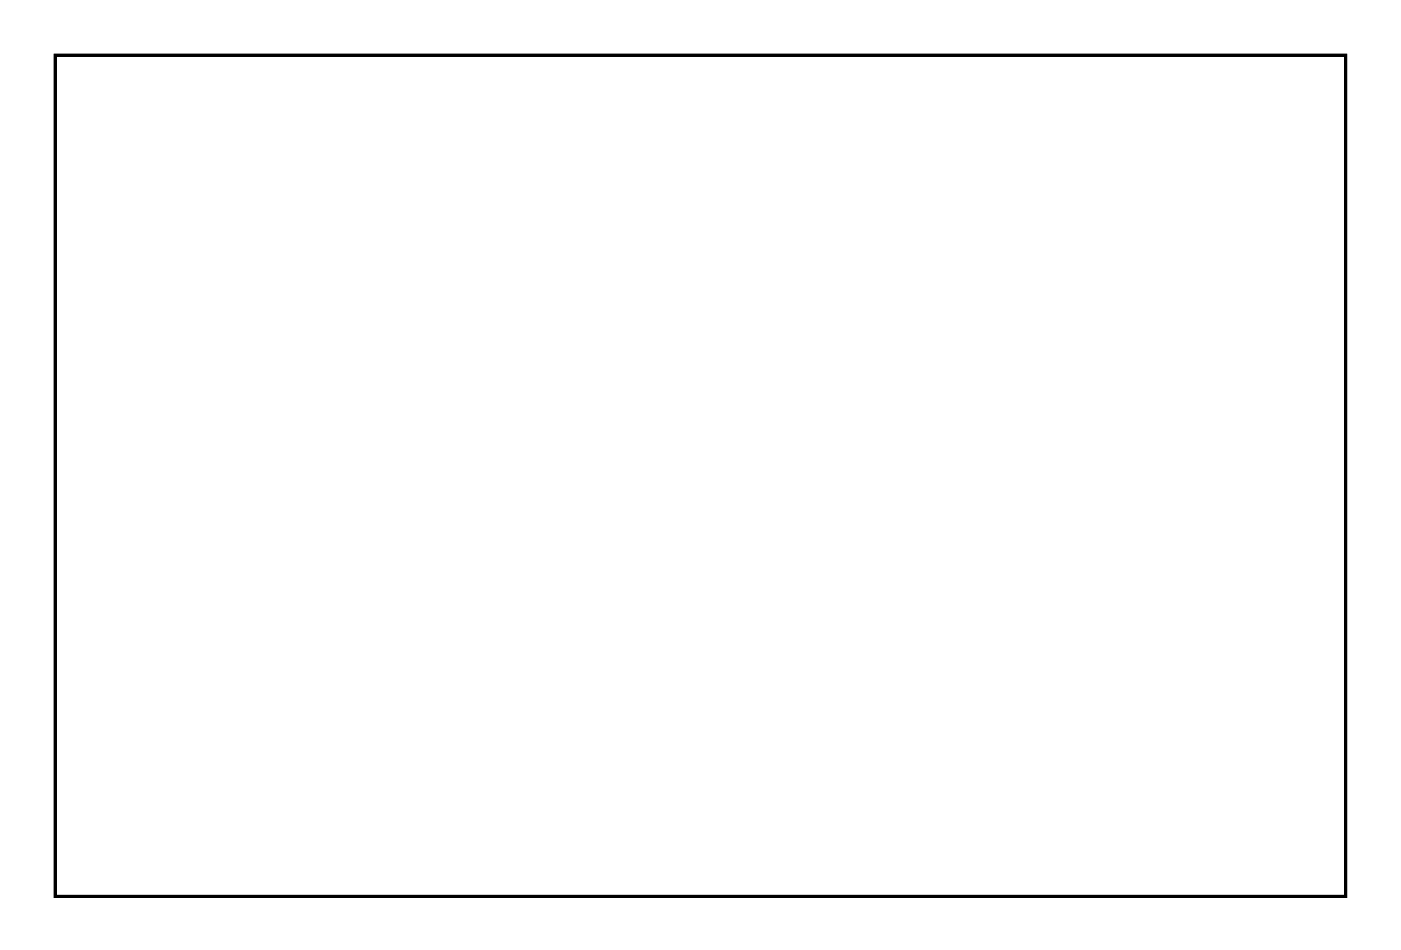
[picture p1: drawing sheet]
<svg xmlns="http://www.w3.org/2000/svg" width="92mm" height="62mm" viewBox="0 0 92 62" stroke-linecap="round" stroke-linejoin="round" font-family="sans-serif">
<path d="M3.6 3.6h84.8v55.3h-84.8z" fill="none" stroke="#000" stroke-width=".2"/>
<path d="M3.6 3.6h84.8v55.3h-84.8zM3.6 3.6v55.3h84.8v-55.3z" fill="#000"/>
<circle cx="48.5" cy="23.8" r=".7" fill="#fff"/>
<circle cx="48.5" cy="23.8" r=".7" fill="none" stroke="#fff" stroke-width=".76" stroke-linecap="butt"/>
<circle cx="48.5" cy="31.5" r=".7" fill="#fff"/>
<circle cx="48.5" cy="31.5" r=".7" fill="none" stroke="#fff" stroke-width=".76" stroke-linecap="butt"/>
<circle cx="13" cy="44.3" r=".7" fill="#fff"/>
<circle cx="13" cy="44.3" r=".7" fill="none" stroke="#fff" stroke-width=".76" stroke-linecap="butt"/>
<circle cx="17.7" cy="44.3" r=".7" fill="#fff"/>
<circle cx="17.7" cy="44.3" r=".7" fill="none" stroke="#fff" stroke-width=".76" stroke-linecap="butt"/>
<circle cx="47" cy="52.6" r=".7" fill="#fff"/>
<circle cx="47" cy="52.6" r=".7" fill="none" stroke="#fff" stroke-width=".76" stroke-linecap="butt"/>
<circle cx="47" cy="39.1" r=".7" fill="#fff"/>
<circle cx="47" cy="39.1" r=".7" fill="none" stroke="#fff" stroke-width=".76" stroke-linecap="butt"/>
<circle cx="46.7" cy="36.6" r=".7" fill="#fff"/>
<circle cx="46.7" cy="36.6" r=".7" fill="none" stroke="#fff" stroke-width=".76" stroke-linecap="butt"/>
<circle cx="46.7" cy="28.1" r=".7" fill="#fff"/>
<circle cx="46.7" cy="28.1" r=".7" fill="none" stroke="#fff" stroke-width=".76" stroke-linecap="butt"/>
<circle cx="52.7" cy="28.1" r=".7" fill="#fff"/>
<circle cx="52.7" cy="28.1" r=".7" fill="none" stroke="#fff" stroke-width=".76" stroke-linecap="butt"/>
<circle cx="60.3" cy="28.1" r=".7" fill="#fff"/>
<circle cx="60.3" cy="28.1" r=".7" fill="none" stroke="#fff" stroke-width=".76" stroke-linecap="butt"/>
<circle cx="42" cy="37.3" r=".7" fill="#fff"/>
<circle cx="42" cy="37.3" r=".7" fill="none" stroke="#fff" stroke-width=".76" stroke-linecap="butt"/>
<circle cx="42" cy="31.6" r=".7" fill="#fff"/>
<circle cx="42" cy="31.6" r=".7" fill="none" stroke="#fff" stroke-width=".76" stroke-linecap="butt"/>
<circle cx="75" cy="40.8" r=".7" fill="#fff"/>
<circle cx="75" cy="40.8" r=".7" fill="none" stroke="#fff" stroke-width=".76" stroke-linecap="butt"/>
<circle cx="81.7" cy="40.8" r=".7" fill="#fff"/>
<circle cx="81.7" cy="40.8" r=".7" fill="none" stroke="#fff" stroke-width=".76" stroke-linecap="butt"/>
<circle cx="74.7" cy="36.6" r=".7" fill="#fff"/>
<circle cx="74.7" cy="36.6" r=".7" fill="none" stroke="#fff" stroke-width=".76" stroke-linecap="butt"/>
<circle cx="79.5" cy="36.6" r=".7" fill="#fff"/>
<circle cx="79.5" cy="36.6" r=".7" fill="none" stroke="#fff" stroke-width=".76" stroke-linecap="butt"/>
<circle cx="79" cy="26.6" r=".7" fill="#fff"/>
<circle cx="79" cy="26.6" r=".7" fill="none" stroke="#fff" stroke-width=".76" stroke-linecap="butt"/>
<circle cx="83.5" cy="26.6" r=".7" fill="#fff"/>
<circle cx="83.5" cy="26.6" r=".7" fill="none" stroke="#fff" stroke-width=".76" stroke-linecap="butt"/>
<circle cx="77.2" cy="31.1" r=".7" fill="#fff"/>
<circle cx="77.2" cy="31.1" r=".7" fill="none" stroke="#fff" stroke-width=".76" stroke-linecap="butt"/>
<circle cx="84" cy="31.1" r=".7" fill="#fff"/>
<circle cx="84" cy="31.1" r=".7" fill="none" stroke="#fff" stroke-width=".76" stroke-linecap="butt"/>
<circle cx="73.2" cy="26.3" r=".7" fill="#fff"/>
<circle cx="73.2" cy="26.3" r=".7" fill="none" stroke="#fff" stroke-width=".76" stroke-linecap="butt"/>
<circle cx="73.2" cy="20.3" r=".7" fill="#fff"/>
<circle cx="73.2" cy="20.3" r=".7" fill="none" stroke="#fff" stroke-width=".76" stroke-linecap="butt"/>
<path d="M55.2 30.6h1.4v1.4h-1.4z" fill="#fff"/>
<path d="M55.2 30.6h1.4v1.4h-1.4z" fill="none" stroke="#fff" stroke-width=".76" stroke-linecap="butt"/>
<circle cx="55.9" cy="31.3" r=".7" fill="#fff"/>
<circle cx="55.9" cy="31.3" r=".7" fill="none" stroke="#fff" stroke-width=".76" stroke-linecap="butt"/>
<circle cx="63.5" cy="31.3" r=".7" fill="#fff"/>
<circle cx="63.5" cy="31.3" r=".7" fill="none" stroke="#fff" stroke-width=".76" stroke-linecap="butt"/>
<circle cx="55.9" cy="33.8" r=".7" fill="#fff"/>
<circle cx="55.9" cy="33.8" r=".7" fill="none" stroke="#fff" stroke-width=".76" stroke-linecap="butt"/>
<circle cx="63.5" cy="33.8" r=".7" fill="#fff"/>
<circle cx="63.5" cy="33.8" r=".7" fill="none" stroke="#fff" stroke-width=".76" stroke-linecap="butt"/>
<circle cx="55.9" cy="36.3" r=".7" fill="#fff"/>
<circle cx="55.9" cy="36.3" r=".7" fill="none" stroke="#fff" stroke-width=".76" stroke-linecap="butt"/>
<circle cx="63.5" cy="36.3" r=".7" fill="#fff"/>
<circle cx="63.5" cy="36.3" r=".7" fill="none" stroke="#fff" stroke-width=".76" stroke-linecap="butt"/>
<circle cx="55.9" cy="38.9" r=".7" fill="#fff"/>
<circle cx="55.9" cy="38.9" r=".7" fill="none" stroke="#fff" stroke-width=".76" stroke-linecap="butt"/>
<circle cx="63.5" cy="38.9" r=".7" fill="#fff"/>
<circle cx="63.5" cy="38.9" r=".7" fill="none" stroke="#fff" stroke-width=".76" stroke-linecap="butt"/>
<circle cx="55.9" cy="41.4" r=".7" fill="#fff"/>
<circle cx="55.9" cy="41.4" r=".7" fill="none" stroke="#fff" stroke-width=".76" stroke-linecap="butt"/>
<circle cx="63.5" cy="41.4" r=".7" fill="#fff"/>
<circle cx="63.5" cy="41.4" r=".7" fill="none" stroke="#fff" stroke-width=".76" stroke-linecap="butt"/>
<circle cx="55.9" cy="44" r=".7" fill="#fff"/>
<circle cx="55.9" cy="44" r=".7" fill="none" stroke="#fff" stroke-width=".76" stroke-linecap="butt"/>
<circle cx="63.5" cy="44" r=".7" fill="#fff"/>
<circle cx="63.5" cy="44" r=".7" fill="none" stroke="#fff" stroke-width=".76" stroke-linecap="butt"/>
<circle cx="55.9" cy="46.5" r=".7" fill="#fff"/>
<circle cx="55.9" cy="46.5" r=".7" fill="none" stroke="#fff" stroke-width=".76" stroke-linecap="butt"/>
<circle cx="63.5" cy="46.5" r=".7" fill="#fff"/>
<circle cx="63.5" cy="46.5" r=".7" fill="none" stroke="#fff" stroke-width=".76" stroke-linecap="butt"/>
<circle cx="31.2" cy="15.8" r=".7" fill="#fff"/>
<circle cx="31.2" cy="15.8" r=".7" fill="none" stroke="#fff" stroke-width=".76" stroke-linecap="butt"/>
<circle cx="39.2" cy="15.8" r=".7" fill="#fff"/>
<circle cx="39.2" cy="15.8" r=".7" fill="none" stroke="#fff" stroke-width=".76" stroke-linecap="butt"/>
<circle cx="29.2" cy="14.8" r=".7" fill="#fff"/>
<circle cx="29.2" cy="14.8" r=".7" fill="none" stroke="#fff" stroke-width=".76" stroke-linecap="butt"/>
<circle cx="29.2" cy="9.6" r=".7" fill="#fff"/>
<circle cx="29.2" cy="9.6" r=".7" fill="none" stroke="#fff" stroke-width=".76" stroke-linecap="butt"/>
<circle cx="63" cy="26.8" r=".7" fill="#fff"/>
<circle cx="63" cy="26.8" r=".7" fill="none" stroke="#fff" stroke-width=".76" stroke-linecap="butt"/>
<circle cx="63" cy="18.3" r=".7" fill="#fff"/>
<circle cx="63" cy="18.3" r=".7" fill="none" stroke="#fff" stroke-width=".76" stroke-linecap="butt"/>
<circle cx="65" cy="24.1" r=".7" fill="#fff"/>
<circle cx="65" cy="24.1" r=".7" fill="none" stroke="#fff" stroke-width=".76" stroke-linecap="butt"/>
<circle cx="65" cy="16" r=".7" fill="#fff"/>
<circle cx="65" cy="16" r=".7" fill="none" stroke="#fff" stroke-width=".76" stroke-linecap="butt"/>
<circle cx="76.5" cy="28.6" r=".7" fill="#fff"/>
<circle cx="76.5" cy="28.6" r=".7" fill="none" stroke="#fff" stroke-width=".76" stroke-linecap="butt"/>
<circle cx="76.5" cy="20.6" r=".7" fill="#fff"/>
<circle cx="76.5" cy="20.6" r=".7" fill="none" stroke="#fff" stroke-width=".76" stroke-linecap="butt"/>
<circle cx="67.2" cy="16.3" r=".69" fill="#fff"/>
<circle cx="67.2" cy="16.3" r=".69" fill="none" stroke="#fff" stroke-width=".74" stroke-linecap="butt"/>
<circle cx="67.2" cy="8.7" r=".69" fill="#fff"/>
<circle cx="67.2" cy="8.7" r=".69" fill="none" stroke="#fff" stroke-width=".74" stroke-linecap="butt"/>
<circle cx="15" cy="12.8" r=".74" fill="#fff"/>
<circle cx="15" cy="12.8" r=".74" fill="none" stroke="#fff" stroke-width=".76" stroke-linecap="butt"/>
<circle cx="17.5" cy="12.8" r=".74" fill="#fff"/>
<circle cx="17.5" cy="12.8" r=".74" fill="none" stroke="#fff" stroke-width=".76" stroke-linecap="butt"/>
<circle cx="20.5" cy="50.6" r=".64" fill="#fff"/>
<circle cx="20.5" cy="50.6" r=".64" fill="none" stroke="#fff" stroke-width=".76" stroke-linecap="butt"/>
<circle cx="20.5" cy="53.1" r=".64" fill="#fff"/>
<circle cx="20.5" cy="53.1" r=".64" fill="none" stroke="#fff" stroke-width=".76" stroke-linecap="butt"/>
<path d="M14.3 51.9h1.4v1.4h-1.4z" fill="#fff"/>
<path d="M14.3 51.9h1.4v1.4h-1.4z" fill="none" stroke="#fff" stroke-width=".76" stroke-linecap="butt"/>
<circle cx="15" cy="52.6" r=".7" fill="#fff"/>
<circle cx="15" cy="52.6" r=".7" fill="none" stroke="#fff" stroke-width=".76" stroke-linecap="butt"/>
<circle cx="15" cy="55.1" r=".7" fill="#fff"/>
<circle cx="15" cy="55.1" r=".7" fill="none" stroke="#fff" stroke-width=".76" stroke-linecap="butt"/>
<circle cx="59.5" cy="24.8" r=".64" fill="#fff"/>
<circle cx="59.5" cy="24.8" r=".64" fill="none" stroke="#fff" stroke-width=".76" stroke-linecap="butt"/>
<circle cx="54.4" cy="24.8" r=".64" fill="#fff"/>
<circle cx="54.4" cy="24.8" r=".64" fill="none" stroke="#fff" stroke-width=".76" stroke-linecap="butt"/>
<circle cx="33.7" cy="17.3" r=".7" fill="#fff"/>
<circle cx="33.7" cy="17.3" r=".7" fill="none" stroke="#fff" stroke-width=".76" stroke-linecap="butt"/>
<circle cx="33.7" cy="25" r=".7" fill="#fff"/>
<circle cx="33.7" cy="25" r=".7" fill="none" stroke="#fff" stroke-width=".76" stroke-linecap="butt"/>
<circle cx="30.7" cy="19.8" r=".7" fill="#fff"/>
<circle cx="30.7" cy="19.8" r=".7" fill="none" stroke="#fff" stroke-width=".76" stroke-linecap="butt"/>
<circle cx="30.7" cy="22.4" r=".7" fill="#fff"/>
<circle cx="30.7" cy="22.4" r=".7" fill="none" stroke="#fff" stroke-width=".76" stroke-linecap="butt"/>
<circle cx="25.2" cy="55.2" r=".67" fill="#fff"/>
<circle cx="25.2" cy="55.2" r=".67" fill="none" stroke="#fff" stroke-width=".69" stroke-linecap="butt"/>
<path d="M24.5 54.5h1.4v1.3h-1.4z" fill="#fff"/>
<path d="M24.5 54.5h1.4v1.3h-1.4z" fill="none" stroke="#fff" stroke-width=".69" stroke-linecap="butt"/>
<circle cx="25.2" cy="52.6" r=".67" fill="#fff"/>
<circle cx="25.2" cy="52.6" r=".67" fill="none" stroke="#fff" stroke-width=".69" stroke-linecap="butt"/>
<circle cx="25.2" cy="50.1" r=".67" fill="#fff"/>
<circle cx="25.2" cy="50.1" r=".67" fill="none" stroke="#fff" stroke-width=".69" stroke-linecap="butt"/>
<circle cx="25.2" cy="47.5" r=".67" fill="#fff"/>
<circle cx="25.2" cy="47.5" r=".67" fill="none" stroke="#fff" stroke-width=".69" stroke-linecap="butt"/>
<circle cx="25.2" cy="45" r=".67" fill="#fff"/>
<circle cx="25.2" cy="45" r=".67" fill="none" stroke="#fff" stroke-width=".69" stroke-linecap="butt"/>
<circle cx="25.2" cy="42.5" r=".67" fill="#fff"/>
<circle cx="25.2" cy="42.5" r=".67" fill="none" stroke="#fff" stroke-width=".69" stroke-linecap="butt"/>
<circle cx="25.2" cy="39.9" r=".67" fill="#fff"/>
<circle cx="25.2" cy="39.9" r=".67" fill="none" stroke="#fff" stroke-width=".69" stroke-linecap="butt"/>
<circle cx="25.2" cy="37.4" r=".67" fill="#fff"/>
<circle cx="25.2" cy="37.4" r=".67" fill="none" stroke="#fff" stroke-width=".69" stroke-linecap="butt"/>
<circle cx="25.2" cy="34.8" r=".67" fill="#fff"/>
<circle cx="25.2" cy="34.8" r=".67" fill="none" stroke="#fff" stroke-width=".69" stroke-linecap="butt"/>
<circle cx="25.2" cy="32.3" r=".67" fill="#fff"/>
<circle cx="25.2" cy="32.3" r=".67" fill="none" stroke="#fff" stroke-width=".69" stroke-linecap="butt"/>
<circle cx="25.2" cy="29.8" r=".67" fill="#fff"/>
<circle cx="25.2" cy="29.8" r=".67" fill="none" stroke="#fff" stroke-width=".69" stroke-linecap="butt"/>
<circle cx="25.2" cy="27.2" r=".67" fill="#fff"/>
<circle cx="25.2" cy="27.2" r=".67" fill="none" stroke="#fff" stroke-width=".69" stroke-linecap="butt"/>
<circle cx="25.2" cy="24.7" r=".67" fill="#fff"/>
<circle cx="25.2" cy="24.7" r=".67" fill="none" stroke="#fff" stroke-width=".69" stroke-linecap="butt"/>
<circle cx="25.2" cy="22.1" r=".67" fill="#fff"/>
<circle cx="25.2" cy="22.1" r=".67" fill="none" stroke="#fff" stroke-width=".69" stroke-linecap="butt"/>
<circle cx="25.2" cy="19.6" r=".67" fill="#fff"/>
<circle cx="25.2" cy="19.6" r=".67" fill="none" stroke="#fff" stroke-width=".69" stroke-linecap="butt"/>
<circle cx="10" cy="55.2" r=".67" fill="#fff"/>
<circle cx="10" cy="55.2" r=".67" fill="none" stroke="#fff" stroke-width=".69" stroke-linecap="butt"/>
<circle cx="10" cy="52.6" r=".67" fill="#fff"/>
<circle cx="10" cy="52.6" r=".67" fill="none" stroke="#fff" stroke-width=".69" stroke-linecap="butt"/>
<circle cx="10" cy="50.1" r=".67" fill="#fff"/>
<circle cx="10" cy="50.1" r=".67" fill="none" stroke="#fff" stroke-width=".69" stroke-linecap="butt"/>
<circle cx="10" cy="47.5" r=".67" fill="#fff"/>
<circle cx="10" cy="47.5" r=".67" fill="none" stroke="#fff" stroke-width=".69" stroke-linecap="butt"/>
<circle cx="10" cy="45" r=".67" fill="#fff"/>
<circle cx="10" cy="45" r=".67" fill="none" stroke="#fff" stroke-width=".69" stroke-linecap="butt"/>
<circle cx="10" cy="42.5" r=".67" fill="#fff"/>
<circle cx="10" cy="42.5" r=".67" fill="none" stroke="#fff" stroke-width=".69" stroke-linecap="butt"/>
<circle cx="10" cy="39.9" r=".67" fill="#fff"/>
<circle cx="10" cy="39.9" r=".67" fill="none" stroke="#fff" stroke-width=".69" stroke-linecap="butt"/>
<circle cx="10" cy="37.4" r=".67" fill="#fff"/>
<circle cx="10" cy="37.4" r=".67" fill="none" stroke="#fff" stroke-width=".69" stroke-linecap="butt"/>
<circle cx="10" cy="34.8" r=".67" fill="#fff"/>
<circle cx="10" cy="34.8" r=".67" fill="none" stroke="#fff" stroke-width=".69" stroke-linecap="butt"/>
<circle cx="10" cy="32.3" r=".67" fill="#fff"/>
<circle cx="10" cy="32.3" r=".67" fill="none" stroke="#fff" stroke-width=".69" stroke-linecap="butt"/>
<circle cx="10" cy="29.8" r=".67" fill="#fff"/>
<circle cx="10" cy="29.8" r=".67" fill="none" stroke="#fff" stroke-width=".69" stroke-linecap="butt"/>
<circle cx="10" cy="27.2" r=".67" fill="#fff"/>
<circle cx="10" cy="27.2" r=".67" fill="none" stroke="#fff" stroke-width=".69" stroke-linecap="butt"/>
<circle cx="10" cy="24.7" r=".67" fill="#fff"/>
<circle cx="10" cy="24.7" r=".67" fill="none" stroke="#fff" stroke-width=".69" stroke-linecap="butt"/>
<circle cx="10" cy="22.1" r=".67" fill="#fff"/>
<circle cx="10" cy="22.1" r=".67" fill="none" stroke="#fff" stroke-width=".69" stroke-linecap="butt"/>
<circle cx="10" cy="19.6" r=".67" fill="#fff"/>
<circle cx="10" cy="19.6" r=".67" fill="none" stroke="#fff" stroke-width=".69" stroke-linecap="butt"/>
<path d="M35.8 55.4h1.4v1.4h-1.4z" fill="#fff"/>
<path d="M35.8 55.4h1.4v1.4h-1.4z" fill="none" stroke="#fff" stroke-width=".76" stroke-linecap="butt"/>
<circle cx="36.5" cy="56.1" r=".7" fill="#fff"/>
<circle cx="36.5" cy="56.1" r=".7" fill="none" stroke="#fff" stroke-width=".76" stroke-linecap="butt"/>
<circle cx="28.9" cy="56.1" r=".7" fill="#fff"/>
<circle cx="28.9" cy="56.1" r=".7" fill="none" stroke="#fff" stroke-width=".76" stroke-linecap="butt"/>
<circle cx="36.5" cy="53.5" r=".7" fill="#fff"/>
<circle cx="36.5" cy="53.5" r=".7" fill="none" stroke="#fff" stroke-width=".76" stroke-linecap="butt"/>
<circle cx="28.9" cy="53.5" r=".7" fill="#fff"/>
<circle cx="28.9" cy="53.5" r=".7" fill="none" stroke="#fff" stroke-width=".76" stroke-linecap="butt"/>
<circle cx="36.5" cy="51" r=".7" fill="#fff"/>
<circle cx="36.5" cy="51" r=".7" fill="none" stroke="#fff" stroke-width=".76" stroke-linecap="butt"/>
<circle cx="28.9" cy="51" r=".7" fill="#fff"/>
<circle cx="28.9" cy="51" r=".7" fill="none" stroke="#fff" stroke-width=".76" stroke-linecap="butt"/>
<circle cx="56.7" cy="20.2" r=".7" fill="#fff"/>
<circle cx="56.7" cy="20.2" r=".7" fill="none" stroke="#fff" stroke-width=".76" stroke-linecap="butt"/>
<circle cx="56.7" cy="17.6" r=".7" fill="#fff"/>
<circle cx="56.7" cy="17.6" r=".7" fill="none" stroke="#fff" stroke-width=".76" stroke-linecap="butt"/>
<circle cx="56.7" cy="15.1" r=".7" fill="#fff"/>
<circle cx="56.7" cy="15.1" r=".7" fill="none" stroke="#fff" stroke-width=".76" stroke-linecap="butt"/>
<circle cx="80.5" cy="20.2" r=".7" fill="#fff"/>
<circle cx="80.5" cy="20.2" r=".7" fill="none" stroke="#fff" stroke-width=".76" stroke-linecap="butt"/>
<circle cx="80.5" cy="17.6" r=".7" fill="#fff"/>
<circle cx="80.5" cy="17.6" r=".7" fill="none" stroke="#fff" stroke-width=".76" stroke-linecap="butt"/>
<circle cx="80.5" cy="15.1" r=".7" fill="#fff"/>
<circle cx="80.5" cy="15.1" r=".7" fill="none" stroke="#fff" stroke-width=".76" stroke-linecap="butt"/>
<circle cx="77.2" cy="17.1" r=".69" fill="#fff"/>
<circle cx="77.2" cy="17.1" r=".69" fill="none" stroke="#fff" stroke-width=".74" stroke-linecap="butt"/>
<circle cx="77.2" cy="9.5" r=".69" fill="#fff"/>
<circle cx="77.2" cy="9.5" r=".69" fill="none" stroke="#fff" stroke-width=".74" stroke-linecap="butt"/>
<circle cx="72.2" cy="17.3" r=".69" fill="#fff"/>
<circle cx="72.2" cy="17.3" r=".69" fill="none" stroke="#fff" stroke-width=".74" stroke-linecap="butt"/>
<circle cx="72.2" cy="9.7" r=".69" fill="#fff"/>
<circle cx="72.2" cy="9.7" r=".69" fill="none" stroke="#fff" stroke-width=".74" stroke-linecap="butt"/>
<circle cx="65" cy="9.6" r=".69" fill="#fff"/>
<circle cx="65" cy="9.6" r=".69" fill="none" stroke="#fff" stroke-width=".74" stroke-linecap="butt"/>
<circle cx="57.4" cy="9.6" r=".69" fill="#fff"/>
<circle cx="57.4" cy="9.6" r=".69" fill="none" stroke="#fff" stroke-width=".74" stroke-linecap="butt"/>
<circle cx="30" cy="29.6" r=".7" fill="#fff"/>
<circle cx="30" cy="29.6" r=".7" fill="none" stroke="#fff" stroke-width=".76" stroke-linecap="butt"/>
<circle cx="40.1" cy="29.6" r=".7" fill="#fff"/>
<circle cx="40.1" cy="29.6" r=".7" fill="none" stroke="#fff" stroke-width=".76" stroke-linecap="butt"/>
<circle cx="30" cy="27.1" r=".7" fill="#fff"/>
<circle cx="30" cy="27.1" r=".7" fill="none" stroke="#fff" stroke-width=".76" stroke-linecap="butt"/>
<circle cx="40.1" cy="27.1" r=".7" fill="#fff"/>
<circle cx="40.1" cy="27.1" r=".7" fill="none" stroke="#fff" stroke-width=".76" stroke-linecap="butt"/>
<circle cx="50" cy="7.6" r=".7" fill="#fff"/>
<circle cx="50" cy="7.6" r=".7" fill="none" stroke="#fff" stroke-width=".76" stroke-linecap="butt"/>
<circle cx="52.5" cy="7.6" r=".7" fill="#fff"/>
<circle cx="52.5" cy="7.6" r=".7" fill="none" stroke="#fff" stroke-width=".76" stroke-linecap="butt"/>
<circle cx="80.5" cy="9.3" r=".7" fill="#fff"/>
<circle cx="80.5" cy="9.3" r=".7" fill="none" stroke="#fff" stroke-width=".76" stroke-linecap="butt"/>
<circle cx="80.5" cy="11.9" r=".7" fill="#fff"/>
<circle cx="80.5" cy="11.9" r=".7" fill="none" stroke="#fff" stroke-width=".76" stroke-linecap="butt"/>
<circle cx="55.5" cy="7.1" r=".7" fill="#fff"/>
<circle cx="55.5" cy="7.1" r=".7" fill="none" stroke="#fff" stroke-width=".76" stroke-linecap="butt"/>
<circle cx="55.5" cy="12.2" r=".7" fill="#fff"/>
<circle cx="55.5" cy="12.2" r=".7" fill="none" stroke="#fff" stroke-width=".76" stroke-linecap="butt"/>
<circle cx="85.5" cy="19.8" r=".7" fill="#fff"/>
<circle cx="85.5" cy="19.8" r=".7" fill="none" stroke="#fff" stroke-width=".76" stroke-linecap="butt"/>
<circle cx="85.5" cy="30" r=".7" fill="#fff"/>
<circle cx="85.5" cy="30" r=".7" fill="none" stroke="#fff" stroke-width=".76" stroke-linecap="butt"/>
<circle cx="74.7" cy="16.1" r=".64" fill="#fff"/>
<circle cx="74.7" cy="16.1" r=".64" fill="none" stroke="#fff" stroke-width=".76" stroke-linecap="butt"/>
<circle cx="74.7" cy="11" r=".64" fill="#fff"/>
<circle cx="74.7" cy="11" r=".64" fill="none" stroke="#fff" stroke-width=".76" stroke-linecap="butt"/>
<circle cx="70" cy="15.8" r=".64" fill="#fff"/>
<circle cx="70" cy="15.8" r=".64" fill="none" stroke="#fff" stroke-width=".76" stroke-linecap="butt"/>
<circle cx="70" cy="10.8" r=".64" fill="#fff"/>
<circle cx="70" cy="10.8" r=".64" fill="none" stroke="#fff" stroke-width=".76" stroke-linecap="butt"/>
<circle cx="60.2" cy="18.1" r=".64" fill="#fff"/>
<circle cx="60.2" cy="18.1" r=".64" fill="none" stroke="#fff" stroke-width=".76" stroke-linecap="butt"/>
<circle cx="60.2" cy="13" r=".64" fill="#fff"/>
<circle cx="60.2" cy="13" r=".64" fill="none" stroke="#fff" stroke-width=".76" stroke-linecap="butt"/>
<circle cx="85.5" cy="33.8" r=".7" fill="#fff"/>
<circle cx="85.5" cy="33.8" r=".7" fill="none" stroke="#fff" stroke-width=".76" stroke-linecap="butt"/>
<circle cx="85.5" cy="44" r=".7" fill="#fff"/>
<circle cx="85.5" cy="44" r=".7" fill="none" stroke="#fff" stroke-width=".76" stroke-linecap="butt"/>
<circle cx="22.2" cy="12.8" r=".7" fill="#fff"/>
<circle cx="22.2" cy="12.8" r=".7" fill="none" stroke="#fff" stroke-width=".76" stroke-linecap="butt"/>
<circle cx="22.2" cy="5.2" r=".7" fill="#fff"/>
<circle cx="22.2" cy="5.2" r=".7" fill="none" stroke="#fff" stroke-width=".76" stroke-linecap="butt"/>
<circle cx="24.7" cy="5.1" r=".7" fill="#fff"/>
<circle cx="24.7" cy="5.1" r=".7" fill="none" stroke="#fff" stroke-width=".76" stroke-linecap="butt"/>
<circle cx="24.7" cy="12.7" r=".7" fill="#fff"/>
<circle cx="24.7" cy="12.7" r=".7" fill="none" stroke="#fff" stroke-width=".76" stroke-linecap="butt"/>
<path d="M15.8 7.1h1.4v1.4h-1.4z" fill="#fff"/>
<path d="M15.8 7.1h1.4v1.4h-1.4z" fill="none" stroke="#fff" stroke-width=".76" stroke-linecap="butt"/>
<circle cx="16.5" cy="7.8" r=".7" fill="#fff"/>
<circle cx="16.5" cy="7.8" r=".7" fill="none" stroke="#fff" stroke-width=".76" stroke-linecap="butt"/>
<circle cx="16.5" cy="5.3" r=".7" fill="#fff"/>
<circle cx="16.5" cy="5.3" r=".7" fill="none" stroke="#fff" stroke-width=".76" stroke-linecap="butt"/>
<circle cx="70" cy="18.3" r=".7" fill="#fff"/>
<circle cx="70" cy="18.3" r=".7" fill="none" stroke="#fff" stroke-width=".76" stroke-linecap="butt"/>
<circle cx="70" cy="26" r=".7" fill="#fff"/>
<circle cx="70" cy="26" r=".7" fill="none" stroke="#fff" stroke-width=".76" stroke-linecap="butt"/>
<circle cx="6" cy="53.1" r=".74" fill="#fff"/>
<circle cx="6" cy="53.1" r=".74" fill="none" stroke="#fff" stroke-width=".76" stroke-linecap="butt"/>
<circle cx="6" cy="55.6" r=".74" fill="#fff"/>
<circle cx="6" cy="55.6" r=".74" fill="none" stroke="#fff" stroke-width=".76" stroke-linecap="butt"/>
<circle cx="79" cy="24.1" r=".64" fill="#fff"/>
<circle cx="79" cy="24.1" r=".64" fill="none" stroke="#fff" stroke-width=".76" stroke-linecap="butt"/>
<circle cx="81.5" cy="24.1" r=".64" fill="#fff"/>
<circle cx="81.5" cy="24.1" r=".64" fill="none" stroke="#fff" stroke-width=".76" stroke-linecap="butt"/>
<circle cx="47" cy="5.1" r=".7" fill="#fff"/>
<circle cx="47" cy="5.1" r=".7" fill="none" stroke="#fff" stroke-width=".76" stroke-linecap="butt"/>
<circle cx="47" cy="10.2" r=".7" fill="#fff"/>
<circle cx="47" cy="10.2" r=".7" fill="none" stroke="#fff" stroke-width=".76" stroke-linecap="butt"/>
<circle cx="85" cy="17.3" r=".7" fill="#fff"/>
<circle cx="85" cy="17.3" r=".7" fill="none" stroke="#fff" stroke-width=".76" stroke-linecap="butt"/>
<circle cx="85" cy="9.7" r=".7" fill="#fff"/>
<circle cx="85" cy="9.7" r=".7" fill="none" stroke="#fff" stroke-width=".76" stroke-linecap="butt"/>
<path d="M51.6 55.3h1.4v1.5h-1.4z" fill="#fff"/>
<path d="M51.6 55.3h1.4v1.5h-1.4z" fill="none" stroke="#fff" stroke-width=".76" stroke-linecap="butt"/>
<circle cx="52.3" cy="56.1" r=".74" fill="#fff"/>
<circle cx="52.3" cy="56.1" r=".74" fill="none" stroke="#fff" stroke-width=".76" stroke-linecap="butt"/>
<circle cx="57.4" cy="56.1" r=".74" fill="#fff"/>
<circle cx="57.4" cy="56.1" r=".74" fill="none" stroke="#fff" stroke-width=".76" stroke-linecap="butt"/>
<circle cx="62.5" cy="56.1" r=".74" fill="#fff"/>
<circle cx="62.5" cy="56.1" r=".74" fill="none" stroke="#fff" stroke-width=".76" stroke-linecap="butt"/>
<path d="M38.6 6.6h1.5v1.5h-1.5z" fill="#fff"/>
<path d="M38.6 6.6h1.5v1.5h-1.5z" fill="none" stroke="#fff" stroke-width=".76" stroke-linecap="butt"/>
<circle cx="39.4" cy="7.3" r=".74" fill="#fff"/>
<circle cx="39.4" cy="7.3" r=".74" fill="none" stroke="#fff" stroke-width=".76" stroke-linecap="butt"/>
<circle cx="34.3" cy="7.3" r=".74" fill="#fff"/>
<circle cx="34.3" cy="7.3" r=".74" fill="none" stroke="#fff" stroke-width=".76" stroke-linecap="butt"/>
<circle cx="29.2" cy="7.3" r=".74" fill="#fff"/>
<circle cx="29.2" cy="7.3" r=".74" fill="none" stroke="#fff" stroke-width=".76" stroke-linecap="butt"/>
<circle cx="34.2" cy="10.1" r=".7" fill="#fff"/>
<circle cx="34.2" cy="10.1" r=".7" fill="none" stroke="#fff" stroke-width=".76" stroke-linecap="butt"/>
<circle cx="44.4" cy="10.1" r=".7" fill="#fff"/>
<circle cx="44.4" cy="10.1" r=".7" fill="none" stroke="#fff" stroke-width=".76" stroke-linecap="butt"/>
<circle cx="51" cy="19.8" r=".7" fill="#fff"/>
<circle cx="51" cy="19.8" r=".7" fill="none" stroke="#fff" stroke-width=".76" stroke-linecap="butt"/>
<circle cx="51" cy="12.2" r=".7" fill="#fff"/>
<circle cx="51" cy="12.2" r=".7" fill="none" stroke="#fff" stroke-width=".76" stroke-linecap="butt"/>
<circle cx="52.7" cy="33.8" r=".7" fill="#fff"/>
<circle cx="52.7" cy="33.8" r=".7" fill="none" stroke="#fff" stroke-width=".76" stroke-linecap="butt"/>
<circle cx="52.7" cy="31.3" r=".7" fill="#fff"/>
<circle cx="52.7" cy="31.3" r=".7" fill="none" stroke="#fff" stroke-width=".76" stroke-linecap="butt"/>
<circle cx="50.5" cy="33.8" r=".64" fill="#fff"/>
<circle cx="50.5" cy="33.8" r=".64" fill="none" stroke="#fff" stroke-width=".76" stroke-linecap="butt"/>
<circle cx="50.5" cy="31.3" r=".64" fill="#fff"/>
<circle cx="50.5" cy="31.3" r=".64" fill="none" stroke="#fff" stroke-width=".76" stroke-linecap="butt"/>
<circle cx="44.5" cy="52.6" r=".74" fill="#fff"/>
<circle cx="44.5" cy="52.6" r=".74" fill="none" stroke="#fff" stroke-width=".76" stroke-linecap="butt"/>
<circle cx="41.9" cy="52.6" r=".74" fill="#fff"/>
<circle cx="41.9" cy="52.6" r=".74" fill="none" stroke="#fff" stroke-width=".76" stroke-linecap="butt"/>
<circle cx="39.5" cy="48.1" r=".69" fill="#fff"/>
<circle cx="39.5" cy="48.1" r=".69" fill="none" stroke="#fff" stroke-width=".74" stroke-linecap="butt"/>
<circle cx="39.5" cy="55.7" r=".69" fill="#fff"/>
<circle cx="39.5" cy="55.7" r=".69" fill="none" stroke="#fff" stroke-width=".74" stroke-linecap="butt"/>
<circle cx="42" cy="55.8" r=".7" fill="#fff"/>
<circle cx="42" cy="55.8" r=".7" fill="none" stroke="#fff" stroke-width=".76" stroke-linecap="butt"/>
<circle cx="44.5" cy="55.8" r=".7" fill="#fff"/>
<circle cx="44.5" cy="55.8" r=".7" fill="none" stroke="#fff" stroke-width=".76" stroke-linecap="butt"/>
<circle cx="49.5" cy="50.8" r=".7" fill="#fff"/>
<circle cx="49.5" cy="50.8" r=".7" fill="none" stroke="#fff" stroke-width=".76" stroke-linecap="butt"/>
<circle cx="49.5" cy="55.9" r=".7" fill="#fff"/>
<circle cx="49.5" cy="55.9" r=".7" fill="none" stroke="#fff" stroke-width=".76" stroke-linecap="butt"/>
<circle cx="66.7" cy="44.1" r=".7" fill="#fff"/>
<circle cx="66.7" cy="44.1" r=".7" fill="none" stroke="#fff" stroke-width=".76" stroke-linecap="butt"/>
<circle cx="66.7" cy="36.5" r=".7" fill="#fff"/>
<circle cx="66.7" cy="36.5" r=".7" fill="none" stroke="#fff" stroke-width=".76" stroke-linecap="butt"/>
<circle cx="31.7" cy="43.8" r=".7" fill="#fff"/>
<circle cx="31.7" cy="43.8" r=".7" fill="none" stroke="#fff" stroke-width=".76" stroke-linecap="butt"/>
<circle cx="41.9" cy="43.8" r=".7" fill="#fff"/>
<circle cx="41.9" cy="43.8" r=".7" fill="none" stroke="#fff" stroke-width=".76" stroke-linecap="butt"/>
<circle cx="44" cy="48.3" r=".64" fill="#fff"/>
<circle cx="44" cy="48.3" r=".64" fill="none" stroke="#fff" stroke-width=".76" stroke-linecap="butt"/>
<circle cx="44" cy="45.8" r=".64" fill="#fff"/>
<circle cx="44" cy="45.8" r=".64" fill="none" stroke="#fff" stroke-width=".76" stroke-linecap="butt"/>
<circle cx="43.7" cy="43.3" r=".7" fill="#fff"/>
<circle cx="43.7" cy="43.3" r=".7" fill="none" stroke="#fff" stroke-width=".76" stroke-linecap="butt"/>
<circle cx="43.7" cy="35.7" r=".7" fill="#fff"/>
<circle cx="43.7" cy="35.7" r=".7" fill="none" stroke="#fff" stroke-width=".76" stroke-linecap="butt"/>
<circle cx="52.5" cy="44.1" r=".7" fill="#fff"/>
<circle cx="52.5" cy="44.1" r=".7" fill="none" stroke="#fff" stroke-width=".76" stroke-linecap="butt"/>
<circle cx="52.5" cy="36.5" r=".7" fill="#fff"/>
<circle cx="52.5" cy="36.5" r=".7" fill="none" stroke="#fff" stroke-width=".76" stroke-linecap="butt"/>
<circle cx="49.7" cy="44.1" r=".7" fill="#fff"/>
<circle cx="49.7" cy="44.1" r=".7" fill="none" stroke="#fff" stroke-width=".76" stroke-linecap="butt"/>
<circle cx="49.7" cy="46.6" r=".7" fill="#fff"/>
<circle cx="49.7" cy="46.6" r=".7" fill="none" stroke="#fff" stroke-width=".76" stroke-linecap="butt"/>
<circle cx="69.7" cy="33.6" r=".7" fill="#fff"/>
<circle cx="69.7" cy="33.6" r=".7" fill="none" stroke="#fff" stroke-width=".76" stroke-linecap="butt"/>
<circle cx="69.7" cy="43.7" r=".7" fill="#fff"/>
<circle cx="69.7" cy="43.7" r=".7" fill="none" stroke="#fff" stroke-width=".76" stroke-linecap="butt"/>
<circle cx="66.5" cy="31.1" r=".7" fill="#fff"/>
<circle cx="66.5" cy="31.1" r=".7" fill="none" stroke="#fff" stroke-width=".76" stroke-linecap="butt"/>
<circle cx="66.5" cy="33.6" r=".7" fill="#fff"/>
<circle cx="66.5" cy="33.6" r=".7" fill="none" stroke="#fff" stroke-width=".76" stroke-linecap="butt"/>
<path d="M66.8 46.1h1.4v1.4h-1.4z" fill="#fff"/>
<path d="M66.8 46.1h1.4v1.4h-1.4z" fill="none" stroke="#fff" stroke-width=".76" stroke-linecap="butt"/>
<circle cx="67.5" cy="46.8" r=".7" fill="#fff"/>
<circle cx="67.5" cy="46.8" r=".7" fill="none" stroke="#fff" stroke-width=".76" stroke-linecap="butt"/>
<circle cx="67.5" cy="49.4" r=".7" fill="#fff"/>
<circle cx="67.5" cy="49.4" r=".7" fill="none" stroke="#fff" stroke-width=".76" stroke-linecap="butt"/>
<path d="M67 26.9h1.4v1.4h-1.4z" fill="#fff"/>
<path d="M67 26.9h1.4v1.4h-1.4z" fill="none" stroke="#fff" stroke-width=".76" stroke-linecap="butt"/>
<circle cx="67.7" cy="27.6" r=".7" fill="#fff"/>
<circle cx="67.7" cy="27.6" r=".7" fill="none" stroke="#fff" stroke-width=".76" stroke-linecap="butt"/>
<circle cx="65.2" cy="27.6" r=".7" fill="#fff"/>
<circle cx="65.2" cy="27.6" r=".7" fill="none" stroke="#fff" stroke-width=".76" stroke-linecap="butt"/>
<circle cx="75" cy="34.1" r=".74" fill="#fff"/>
<circle cx="75" cy="34.1" r=".74" fill="none" stroke="#fff" stroke-width=".76" stroke-linecap="butt"/>
<circle cx="77.5" cy="34.1" r=".74" fill="#fff"/>
<circle cx="77.5" cy="34.1" r=".74" fill="none" stroke="#fff" stroke-width=".76" stroke-linecap="butt"/>
<circle cx="72.5" cy="33.6" r=".7" fill="#fff"/>
<circle cx="72.5" cy="33.6" r=".7" fill="none" stroke="#fff" stroke-width=".76" stroke-linecap="butt"/>
<circle cx="72.5" cy="43.7" r=".7" fill="#fff"/>
<circle cx="72.5" cy="43.7" r=".7" fill="none" stroke="#fff" stroke-width=".76" stroke-linecap="butt"/>
<circle cx="6" cy="49.1" r=".81" fill="#fff"/>
<circle cx="6" cy="49.1" r=".81" fill="none" stroke="#fff" stroke-width=".57"/>
<path d="M5 48.1h2v2h-2zM5.4 49.1a.6 .6 0 0 0 1.2 0 .6 .6 0 0 0-1.2 0z" fill="#fff"/>
<g fill="none" stroke="#fff" stroke-width=".25">
<path d="M5 48.1h2v2h-2z"/>
<circle cx="6" cy="49.1" r=".6"/>
</g>
<circle cx="6" cy="45.6" r=".81" fill="#fff"/>
<circle cx="6" cy="45.6" r=".81" fill="none" stroke="#fff" stroke-width=".57"/>
<circle cx="6" cy="42.1" r=".81" fill="#fff"/>
<circle cx="6" cy="42.1" r=".81" fill="none" stroke="#fff" stroke-width=".57"/>
<circle cx="6" cy="38.6" r=".81" fill="#fff"/>
<circle cx="6" cy="38.6" r=".81" fill="none" stroke="#fff" stroke-width=".57"/>
<circle cx="5.5" cy="33.3" r=".81" fill="#fff"/>
<circle cx="5.5" cy="33.3" r=".81" fill="none" stroke="#fff" stroke-width=".57"/>
<path d="M4.5 32.3h2v2h-2zM4.9 33.3a.6 .6 0 0 0 1.2 0 .6 .6 0 0 0-1.2 0z" fill="#fff"/>
<g fill="none" stroke="#fff" stroke-width=".25">
<path d="M4.5 32.3h2v2h-2z"/>
<circle cx="5.5" cy="33.3" r=".6"/>
</g>
<circle cx="5.5" cy="29.8" r=".81" fill="#fff"/>
<circle cx="5.5" cy="29.8" r=".81" fill="none" stroke="#fff" stroke-width=".57"/>
<circle cx="5.5" cy="26.3" r=".81" fill="#fff"/>
<circle cx="5.5" cy="26.3" r=".81" fill="none" stroke="#fff" stroke-width=".57"/>
<circle cx="5.5" cy="22.8" r=".81" fill="#fff"/>
<circle cx="5.5" cy="22.8" r=".81" fill="none" stroke="#fff" stroke-width=".57"/>
<circle cx="9.7" cy="7.8" r=".6" fill="#fff"/>
<circle cx="9.7" cy="7.8" r=".6" fill="none" stroke="#fff" stroke-width=".65" stroke-linecap="butt"/>
<path d="M9.1 7.2h1.2v1.2h-1.2z" fill="#fff"/>
<path d="M9.1 7.2h1.2v1.2h-1.2z" fill="none" stroke="#fff" stroke-width=".65" stroke-linecap="butt"/>
<circle cx="12.2" cy="7.8" r=".6" fill="#fff"/>
<circle cx="12.2" cy="7.8" r=".6" fill="none" stroke="#fff" stroke-width=".65" stroke-linecap="butt"/>
<circle cx="34.7" cy="33.6" r=".6" fill="#fff"/>
<circle cx="34.7" cy="33.6" r=".6" fill="none" stroke="#fff" stroke-width=".65" stroke-linecap="butt"/>
<path d="M34.1 33h1.2v1.2h-1.2z" fill="#fff"/>
<path d="M34.1 33h1.2v1.2h-1.2z" fill="none" stroke="#fff" stroke-width=".65" stroke-linecap="butt"/>
<circle cx="37.2" cy="33.6" r=".6" fill="#fff"/>
<circle cx="37.2" cy="33.6" r=".6" fill="none" stroke="#fff" stroke-width=".65" stroke-linecap="butt"/>
<circle cx="34.7" cy="36.3" r=".6" fill="#fff"/>
<circle cx="34.7" cy="36.3" r=".6" fill="none" stroke="#fff" stroke-width=".65" stroke-linecap="butt"/>
<path d="M34.1 35.7h1.2v1.2h-1.2z" fill="#fff"/>
<path d="M34.1 35.7h1.2v1.2h-1.2z" fill="none" stroke="#fff" stroke-width=".65" stroke-linecap="butt"/>
<circle cx="37.2" cy="36.3" r=".6" fill="#fff"/>
<circle cx="37.2" cy="36.3" r=".6" fill="none" stroke="#fff" stroke-width=".65" stroke-linecap="butt"/>
<circle cx="34.7" cy="41.3" r=".6" fill="#fff"/>
<circle cx="34.7" cy="41.3" r=".6" fill="none" stroke="#fff" stroke-width=".65" stroke-linecap="butt"/>
<path d="M34.1 40.7h1.2v1.2h-1.2z" fill="#fff"/>
<path d="M34.1 40.7h1.2v1.2h-1.2z" fill="none" stroke="#fff" stroke-width=".65" stroke-linecap="butt"/>
<circle cx="37.2" cy="41.3" r=".6" fill="#fff"/>
<circle cx="37.2" cy="41.3" r=".6" fill="none" stroke="#fff" stroke-width=".65" stroke-linecap="butt"/>
<circle cx="34.7" cy="38.8" r=".6" fill="#fff"/>
<circle cx="34.7" cy="38.8" r=".6" fill="none" stroke="#fff" stroke-width=".65" stroke-linecap="butt"/>
<path d="M34.1 38.2h1.2v1.2h-1.2z" fill="#fff"/>
<path d="M34.1 38.2h1.2v1.2h-1.2z" fill="none" stroke="#fff" stroke-width=".65" stroke-linecap="butt"/>
<circle cx="37.2" cy="38.8" r=".6" fill="#fff"/>
<circle cx="37.2" cy="38.8" r=".6" fill="none" stroke="#fff" stroke-width=".65" stroke-linecap="butt"/>
<circle cx="34" cy="46.6" r=".6" fill="#fff"/>
<circle cx="34" cy="46.6" r=".6" fill="none" stroke="#fff" stroke-width=".65" stroke-linecap="butt"/>
<path d="M33.4 46h1.2v1.2h-1.2z" fill="#fff"/>
<path d="M33.4 46h1.2v1.2h-1.2z" fill="none" stroke="#fff" stroke-width=".65" stroke-linecap="butt"/>
<circle cx="36.5" cy="46.6" r=".6" fill="#fff"/>
<circle cx="36.5" cy="46.6" r=".6" fill="none" stroke="#fff" stroke-width=".65" stroke-linecap="butt"/>
<circle cx="28.2" cy="46.1" r=".7" fill="#fff"/>
<circle cx="28.2" cy="46.1" r=".7" fill="none" stroke="#fff" stroke-width=".76" stroke-linecap="butt"/>
<circle cx="30.8" cy="46.1" r=".7" fill="#fff"/>
<circle cx="30.8" cy="46.1" r=".7" fill="none" stroke="#fff" stroke-width=".76" stroke-linecap="butt"/>
<circle cx="28.2" cy="38.6" r=".7" fill="#fff"/>
<circle cx="28.2" cy="38.6" r=".7" fill="none" stroke="#fff" stroke-width=".76" stroke-linecap="butt"/>
<circle cx="30.8" cy="38.6" r=".7" fill="#fff"/>
<circle cx="30.8" cy="38.6" r=".7" fill="none" stroke="#fff" stroke-width=".76" stroke-linecap="butt"/>
<circle cx="28.2" cy="41" r=".7" fill="#fff"/>
<circle cx="28.2" cy="41" r=".7" fill="none" stroke="#fff" stroke-width=".76" stroke-linecap="butt"/>
<circle cx="30.8" cy="41" r=".7" fill="#fff"/>
<circle cx="30.8" cy="41" r=".7" fill="none" stroke="#fff" stroke-width=".76" stroke-linecap="butt"/>
<circle cx="40.2" cy="18.6" r=".74" fill="#fff"/>
<circle cx="40.2" cy="18.6" r=".74" fill="none" stroke="#fff" stroke-width=".76" stroke-linecap="butt"/>
<circle cx="40.2" cy="21.1" r=".74" fill="#fff"/>
<circle cx="40.2" cy="21.1" r=".74" fill="none" stroke="#fff" stroke-width=".76" stroke-linecap="butt"/>
<circle cx="28.2" cy="36.1" r=".7" fill="#fff"/>
<circle cx="28.2" cy="36.1" r=".7" fill="none" stroke="#fff" stroke-width=".76" stroke-linecap="butt"/>
<circle cx="30.8" cy="36.1" r=".7" fill="#fff"/>
<circle cx="30.8" cy="36.1" r=".7" fill="none" stroke="#fff" stroke-width=".76" stroke-linecap="butt"/>
<circle cx="28.2" cy="33.3" r=".7" fill="#fff"/>
<circle cx="28.2" cy="33.3" r=".7" fill="none" stroke="#fff" stroke-width=".76" stroke-linecap="butt"/>
<circle cx="30.8" cy="33.3" r=".7" fill="#fff"/>
<circle cx="30.8" cy="33.3" r=".7" fill="none" stroke="#fff" stroke-width=".76" stroke-linecap="butt"/>
<circle cx="33.7" cy="13.6" r=".7" fill="#fff"/>
<circle cx="33.7" cy="13.6" r=".7" fill="none" stroke="#fff" stroke-width=".76" stroke-linecap="butt"/>
<circle cx="41.3" cy="13.6" r=".7" fill="#fff"/>
<circle cx="41.3" cy="13.6" r=".7" fill="none" stroke="#fff" stroke-width=".76" stroke-linecap="butt"/>
<circle cx="8.5" cy="14.6" r=".7" fill="#fff"/>
<circle cx="8.5" cy="14.6" r=".7" fill="none" stroke="#fff" stroke-width=".76" stroke-linecap="butt"/>
<circle cx="8.5" cy="12" r=".7" fill="#fff"/>
<circle cx="8.5" cy="12" r=".7" fill="none" stroke="#fff" stroke-width=".76" stroke-linecap="butt"/>
<circle cx="36.5" cy="18.6" r=".74" fill="#fff"/>
<circle cx="36.5" cy="18.6" r=".74" fill="none" stroke="#fff" stroke-width=".76" stroke-linecap="butt"/>
<circle cx="36.5" cy="21.1" r=".74" fill="#fff"/>
<circle cx="36.5" cy="21.1" r=".74" fill="none" stroke="#fff" stroke-width=".76" stroke-linecap="butt"/>
</svg>
